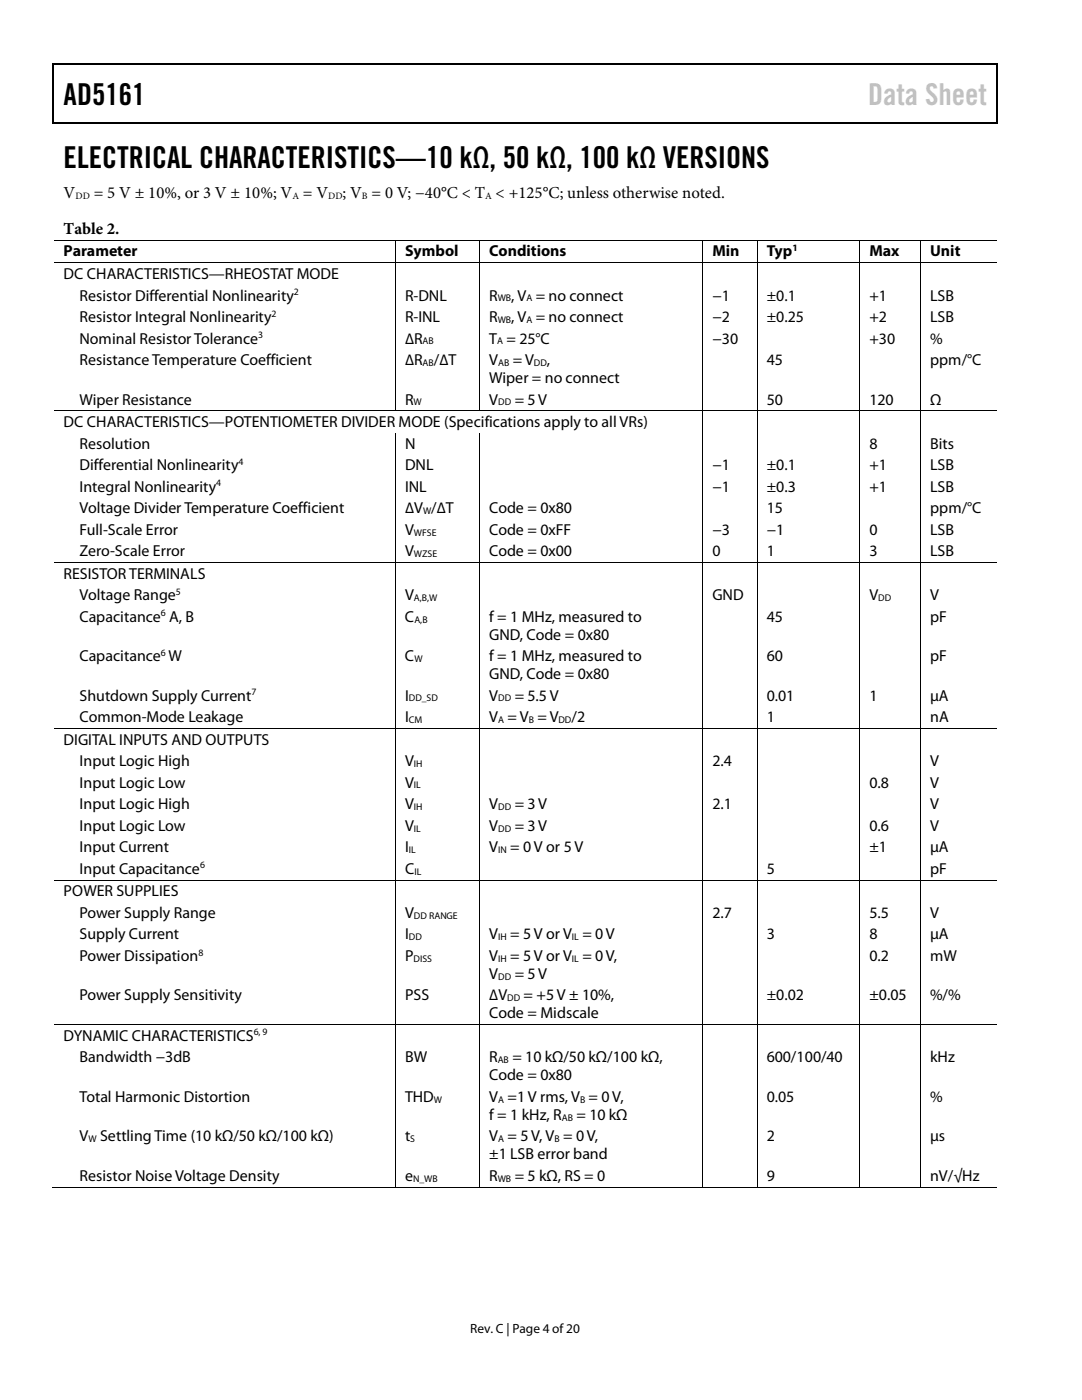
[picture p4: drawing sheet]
<svg xmlns="http://www.w3.org/2000/svg" width="216mm" height="279mm" viewBox="0 0 216 279" stroke-linecap="round" stroke-linejoin="round" font-family="sans-serif">
<defs><g id="words">
<g font-size="6">
<text x="12.7" y="20.9">AD5161</text>
<text x="12.7" y="33.6">ELECTRICAL CHARACTERISTICS—10 kΩ, 50 kΩ, 100 kΩ VERSIONS</text>
</g>
<text font-size="6" fill="#c1c1c1" x="173.2" y="20.9">Data Sheet</text>
<g font-size="3.3">
<text x="12.7" y="39.5">V</text>
<text x="18.7" y="39.5">= 5 V ± 10%, or 3 V ± 10%; V = V</text>
<text x="68.4" y="39.5">; V = 0 V; −40°C &lt; T &lt; +125°C; unless otherwise noted.</text>
<text x="12.7" y="46.7">Table 2.</text>
</g>
<g font-size="3.2">
<text x="12.7" y="51.2">Parameter</text>
<text x="80.8" y="51.2">Symbol</text>
<text x="97.6" y="51.2">Conditions</text>
<text x="142.2" y="51.2">Min</text>
<text x="153" y="51.2">Typ</text>
<text x="173.5" y="51.2">Max</text>
<text x="185.6" y="51.2">Unit</text>
<text x="12.7" y="55.7">DC CHARACTERISTICS—RHEOSTAT MODE</text>
<text x="15.9" y="60">Resistor Differential Nonlinearity</text>
<text x="80.8" y="60">R-DNL</text>
<text x="97.6" y="60">R</text>
<text x="102" y="60">, V = no connect</text>
<text x="142.2" y="60">−1</text>
<text x="153" y="60">±0.1</text>
<text x="173.5" y="60">+1</text>
<text x="185.6" y="60">LSB</text>
<text x="15.9" y="64.3">Resistor Integral Nonlinearity</text>
<text x="80.8" y="64.3">R-INL</text>
<text x="97.6" y="64.3">R</text>
<text x="102" y="64.3">, V = no connect</text>
<text x="142.2" y="64.3">−2</text>
<text x="153" y="64.3">±0.25</text>
<text x="173.5" y="64.3">+2</text>
<text x="185.6" y="64.3">LSB</text>
<text x="15.9" y="68.6">Nominal Resistor Tolerance</text>
<text x="80.8" y="68.6">∆R</text>
<text x="97.6" y="68.6">T = 25°C</text>
<text x="142.2" y="68.6">−30</text>
<text x="173.5" y="68.6">+30</text>
<text x="185.6" y="68.6">%</text>
<text x="15.9" y="72.9">Resistance Temperature Coefficient</text>
<text x="80.8" y="72.9">∆R</text>
<text x="86.6" y="72.9">/∆T</text>
<text x="97.6" y="76.5">Wiper = no connect</text>
<text x="97.6" y="72.9">V</text>
<text x="102.3" y="72.9">= V</text>
<text x="109.1" y="72.9">,</text>
<text x="153" y="72.9">45</text>
<text x="185.6" y="72.9">ppm/°C</text>
<text x="15.9" y="80.7">Wiper Resistance</text>
<text x="80.8" y="80.7">R</text>
<text x="97.6" y="80.7">V</text>
<text x="102.7" y="80.7">= 5 V</text>
<text x="153" y="80.7">50</text>
<text x="173.5" y="80.7">120</text>
<text x="185.6" y="80.7">Ω</text>
<text x="12.7" y="85.2">DC CHARACTERISTICS—POTENTIOMETER DIVIDER MODE (Specifications apply to all VRs)</text>
<text x="15.9" y="89.5">Resolution</text>
<text x="80.8" y="89.5">N</text>
<text x="173.5" y="89.5">8</text>
<text x="185.6" y="89.5">Bits</text>
<text x="15.9" y="93.8">Differential Nonlinearity</text>
<text x="80.8" y="93.8">DNL</text>
<text x="142.2" y="93.8">−1</text>
<text x="153" y="93.8">±0.1</text>
<text x="173.5" y="93.8">+1</text>
<text x="185.6" y="93.8">LSB</text>
<text x="15.9" y="98.1">Integral Nonlinearity</text>
<text x="80.8" y="98.1">INL</text>
<text x="142.2" y="98.1">−1</text>
<text x="153" y="98.1">±0.3</text>
<text x="173.5" y="98.1">+1</text>
<text x="185.6" y="98.1">LSB</text>
<text x="15.9" y="102.4">Voltage Divider Temperature Coefficient</text>
<text x="15.9" y="106.7">Full-Scale Error</text>
<text x="80.8" y="106.7">V</text>
<text x="80.8" y="102.4">∆V /∆T</text>
<text x="97.6" y="102.4">Code = 0x80</text>
<text x="97.6" y="106.7">Code = 0xFF</text>
<text x="142.2" y="106.7">−3</text>
<text x="153" y="102.4">15</text>
<text x="153" y="106.7">−1</text>
<text x="173.5" y="106.7">0</text>
<text x="185.6" y="102.4">ppm/°C</text>
<text x="185.6" y="106.7">LSB</text>
<text x="15.9" y="111">Zero-Scale Error</text>
<text x="80.8" y="111">V</text>
<text x="97.6" y="111">Code = 0x00</text>
<text x="142.2" y="111">0</text>
<text x="153" y="111">1</text>
<text x="173.5" y="111">3</text>
<text x="185.6" y="111">LSB</text>
<text x="12.7" y="115.5">RESISTOR TERMINALS</text>
<text x="15.9" y="119.8">Voltage Range</text>
<text x="80.8" y="119.8">V</text>
<text x="142.2" y="119.8">GND</text>
<text x="173.5" y="119.8">V</text>
<text x="185.6" y="119.8">V</text>
<text x="15.9" y="124.1">Capacitance A, B</text>
<text x="80.8" y="124.1">C</text>
<text x="97.6" y="124.1">f = 1 MHz, measured to</text>
<text x="153" y="124.1">45</text>
<text x="185.6" y="124.1">pF</text>
<text x="15.9" y="132">Capacitance W</text>
<text x="80.8" y="132">C</text>
<text x="97.6" y="127.7">GND, Code = 0x80</text>
<text x="97.6" y="132">f = 1 MHz, measured to</text>
<text x="153" y="132">60</text>
<text x="185.6" y="132">pF</text>
<text x="97.6" y="135.6">GND, Code = 0x80</text>
<text x="15.9" y="139.8">Shutdown Supply Current</text>
<text x="80.8" y="139.8">I</text>
<text x="97.6" y="139.8">V</text>
<text x="102.7" y="139.8">= 5.5 V</text>
<text x="153" y="139.8">0.01</text>
<text x="173.5" y="139.8">1</text>
<text x="185.6" y="139.8">µA</text>
<text x="12.7" y="148.6">DIGITAL INPUTS AND OUTPUTS</text>
<text x="15.9" y="144.1">Common-Mode Leakage</text>
<text x="80.8" y="144.1">I</text>
<text x="97.6" y="144.1">V = V = V</text>
<text x="114" y="144.1">/2</text>
<text x="153" y="144.1">1</text>
<text x="185.6" y="144.1">nA</text>
<text x="15.9" y="152.9">Input Logic High</text>
<text x="80.8" y="152.9">V</text>
<text x="142.2" y="152.9">2.4</text>
<text x="185.6" y="152.9">V</text>
<text x="15.9" y="157.2">Input Logic Low</text>
<text x="15.9" y="161.5">Input Logic High</text>
<text x="80.8" y="157.2">V</text>
<text x="80.8" y="161.5">V</text>
<text x="97.6" y="161.5">V</text>
<text x="102.7" y="161.5">= 3 V</text>
<text x="142.2" y="161.5">2.1</text>
<text x="173.5" y="157.2">0.8</text>
<text x="185.6" y="161.5">V</text>
<text x="185.6" y="157.2">V</text>
<text x="15.9" y="165.8">Input Logic Low</text>
<text x="80.8" y="165.8">V</text>
<text x="97.6" y="165.8">V</text>
<text x="102.7" y="165.8">= 3 V</text>
<text x="173.5" y="165.8">0.6</text>
<text x="185.6" y="165.8">V</text>
<text x="15.9" y="170.1">Input Current</text>
<text x="80.8" y="170.1">I</text>
<text x="97.6" y="170.1">V</text>
<text x="101.8" y="170.1">= 0 V or 5 V</text>
<text x="173.5" y="170.1">±1</text>
<text x="185.6" y="170.1">µA</text>
<text x="12.7" y="178.9">POWER SUPPLIES</text>
<text x="15.9" y="174.4">Input Capacitance</text>
<text x="80.8" y="174.4">C</text>
<text x="153" y="174.4">5</text>
<text x="185.6" y="174.4">pF</text>
<text x="15.9" y="183.2">Power Supply Range</text>
<text x="80.8" y="183.2">V</text>
<text x="142.2" y="183.2">2.7</text>
<text x="173.5" y="183.2">5.5</text>
<text x="185.6" y="183.2">V</text>
<text x="15.9" y="187.5">Supply Current</text>
<text x="15.9" y="191.8">Power Dissipation</text>
<text x="80.8" y="187.5">I</text>
<text x="80.8" y="191.8">P</text>
<text x="97.6" y="187.5">V</text>
<text x="97.6" y="191.8">V</text>
<text x="101.8" y="187.5">= 5 V or V = 0 V</text>
<text x="101.8" y="191.8">= 5 V or V = 0 V,</text>
<text x="153" y="187.5">3</text>
<text x="173.5" y="191.8">0.2</text>
<text x="173.5" y="187.5">8</text>
<text x="185.6" y="191.8">mW</text>
<text x="185.6" y="187.5">µA</text>
<text x="97.6" y="195.4">V</text>
<text x="102.7" y="195.4">= 5 V</text>
<text x="15.9" y="199.6">Power Supply Sensitivity</text>
<text x="80.8" y="199.6">PSS</text>
<text x="97.6" y="199.6">∆V</text>
<text x="97.6" y="203.2">Code = Midscale</text>
<text x="104.5" y="199.6">= +5 V ± 10%,</text>
<text x="153" y="199.6">±0.02</text>
<text x="173.5" y="199.6">±0.05</text>
<text x="185.6" y="199.6">%/%</text>
<text x="12.7" y="207.7">DYNAMIC CHARACTERISTICS</text>
<text x="15.9" y="212">Bandwidth −3dB</text>
<text x="80.8" y="212">BW</text>
<text x="97.6" y="215.6">Code = 0x80</text>
<text x="97.6" y="212">R</text>
<text x="102.2" y="212">= 10 kΩ/50 kΩ/100 kΩ,</text>
<text x="153" y="212">600/100/40</text>
<text x="185.6" y="212">kHz</text>
<text x="15.9" y="219.9">Total Harmonic Distortion</text>
<text x="80.8" y="219.9">THD</text>
<text x="97.6" y="219.9">V =1 V rms, V = 0 V,</text>
<text x="153" y="219.9">0.05</text>
<text x="185.6" y="219.9">%</text>
<text x="15.9" y="227.8">V</text>
<text x="20" y="227.8">Settling Time (10 kΩ/50 kΩ/100 kΩ)</text>
<text x="80.8" y="227.8">t</text>
<text x="97.6" y="223.5">f = 1 kHz, R</text>
<text x="97.6" y="227.8">V = 5 V, V = 0 V,</text>
<text x="115" y="223.5">= 10 kΩ</text>
<text x="153" y="227.8">2</text>
<text x="185.6" y="227.8">µs</text>
<text x="97.6" y="231.4">±1 LSB error band</text>
<text x="15.9" y="235.7">Resistor Noise Voltage Density</text>
<text x="80.8" y="235.7">e</text>
<text x="97.6" y="235.7">R</text>
<text x="102.7" y="235.7">= 5 kΩ, RS = 0</text>
<text x="153" y="235.7">9</text>
<text x="185.6" y="235.7">nV/√Hz</text>
</g>
<text font-size="2.7" x="93.8" y="266">Rev. C | Page 4 of20</text>
<g font-size="1.9">
<text x="15.1" y="39.7">DD</text>
<text x="58.3" y="39.7">A</text>
<text x="65.5" y="39.7">DD</text>
<text x="72.2" y="39.7">B</text>
<text x="96.8" y="39.7">A</text>
<text x="158.1" y="50.1">1</text>
<text x="58.6" y="58.9">2</text>
<text x="54.2" y="63.2">2</text>
<text x="99.3" y="60.2">WB</text>
<text x="99.3" y="64.4">WB</text>
<text x="105" y="60.2">A</text>
<text x="105" y="64.4">A</text>
<text x="51.5" y="67.5">3</text>
<text x="84.3" y="68.7">AB</text>
<text x="99.2" y="68.7">A</text>
<text x="84.3" y="73">AB</text>
<text x="99.4" y="73">AB</text>
<text x="106.6" y="73">DD</text>
<text x="82.5" y="80.9">W</text>
<text x="99.4" y="80.9">DD</text>
<text x="47.6" y="92.8">4</text>
<text x="43.1" y="97.1">4</text>
<text x="82.6" y="106.9">WFSE</text>
<text x="84.4" y="102.6">W</text>
<text x="82.6" y="111.2">WZSE</text>
<text x="35.1" y="118.7">5</text>
<text x="82.6" y="119.9">A,B,W</text>
<text x="175.3" y="119.9">DD</text>
<text x="32.1" y="123">6</text>
<text x="82.7" y="124.2">A,B</text>
<text x="32.1" y="130.9">6</text>
<text x="82.7" y="132.1">W</text>
<text x="50.2" y="138.8">7</text>
<text x="81.6" y="140">DD_SD</text>
<text x="99.4" y="140">DD</text>
<text x="81.6" y="144.3">CM</text>
<text x="99.4" y="144.3">A</text>
<text x="105.5" y="144.3">B</text>
<text x="111.5" y="144.3">DD</text>
<text x="82.6" y="153.1">IH</text>
<text x="82.6" y="157.4">IL</text>
<text x="82.6" y="161.7">IH</text>
<text x="99.4" y="161.7">DD</text>
<text x="82.6" y="165.9">IL</text>
<text x="99.4" y="165.9">DD</text>
<text x="39.9" y="173.3">6</text>
<text x="81.6" y="170.3">IL</text>
<text x="99.4" y="170.3">IN</text>
<text x="82.7" y="174.5">IL</text>
<text x="82.6" y="183.3">DD RANGE</text>
<text x="39.6" y="190.7">8</text>
<text x="81.6" y="187.6">DD</text>
<text x="82.5" y="191.9">DISS</text>
<text x="99.4" y="187.6">IH</text>
<text x="99.4" y="191.9">IH</text>
<text x="114.1" y="187.6">IL</text>
<text x="114.1" y="191.9">IL</text>
<text x="99.4" y="195.5">DD</text>
<text x="101.2" y="199.8">DD</text>
<text x="50.6" y="206.6">6, 9</text>
<text x="99.3" y="212.2">AB</text>
<text x="86.6" y="220">W</text>
<text x="99.4" y="220">A</text>
<text x="115.7" y="220">B</text>
<text x="17.7" y="227.9">W</text>
<text x="81.9" y="227.9">S</text>
<text x="99.4" y="227.9">A</text>
<text x="110.6" y="227.9">B</text>
<text x="112.1" y="223.6">AB</text>
<text x="82.4" y="235.8">N_WB</text>
<text x="99.3" y="235.8">WB</text>
</g>
</g></defs>
<g fill="#000">
<path d="M10.5 12.7h.3v1h-.3zM10.5 12.7h.3v.3h-.3zM133.3 12.7h.3v.3h-.3zM198.8 12.7h.2v1h-.2zM198.8 12.7h.2v.3h-.2zM10.5 24.4h.3v.2h-.3zM133.1 24.4h.2v.2h-.2zM198.8 24.4h.2v.2h-.2zM78.8 47.8h.2v.2h-.2zM78.8 52.4h.2v.1h-.2zM95.6 47.8h.2v.2h-.2zM95.6 52.4h.2v.1h-.2z"/>
<path d="M140.2 47.8h.1v.2h-.1zM140.2 52.4h.1v.1h-.1zM151 47.8h.2v.2h-.2zM151 52.4h.2v.1h-.2zM171.5 47.8h.2v.2h-.2zM171.5 52.4h.2v.1h-.2zM183.6 47.8h.2v.2h-.2zM183.6 52.4h.2v.1h-.2zM78.8 81.9h.2v.2h-.2zM95.6 81.9h.2v.2h-.2zM140.2 81.9h.1v.2h-.1zM151 81.9h.2v.2h-.2z"/>
<path d="M171.5 81.9h.2v.2h-.2zM183.6 81.9h.2v.2h-.2zM78.8 112.1h.2v.2h-.2zM95.6 112.1h.2v.2h-.2zM140.2 112.1h.1v.2h-.1zM151 112.1h.2v.2h-.2zM171.5 112.1h.2v.2h-.2zM183.6 112.1h.2v.2h-.2zM78.8 145.3h.2v.2h-.2zM95.6 145.3h.2v.2h-.2zM140.2 145.3h.1v.2h-.1zM151 145.3h.2v.2h-.2z"/>
<path d="M171.5 145.3h.2v.2h-.2zM183.6 145.3h.2v.2h-.2zM78.8 175.6h.2v.1h-.2zM95.6 175.6h.2v.1h-.2zM140.2 175.6h.1v.1h-.1zM151 175.6h.2v.1h-.2zM171.5 175.6h.2v.1h-.2zM183.6 175.6h.2v.1h-.2zM78.8 204.4h.2v.2h-.2zM95.6 204.4h.2v.2h-.2zM140.2 204.4h.1v.2h-.1zM151 204.4h.2v.2h-.2z"/>
<path d="M171.5 204.4h.2v.2h-.2zM183.6 204.4h.2v.2h-.2zM78.8 236.8h.2v.2h-.2zM95.6 236.8h.2v.2h-.2zM140.2 236.8h.1v.2h-.1zM151 236.8h.2v.2h-.2zM171.5 236.8h.2v.2h-.2zM183.6 236.8h.2v.2h-.2z"/>
</g>
<path d="M10.7 13.7v10.7M10.8 12.8h122.5M133.6 12.8h65.2M198.9 13.7v10.7M10.8 24.5h188" fill="none" stroke="#000" stroke-width=".25"/>
<g fill="none" stroke="#000" stroke-width=".2">
<path d="M10.8 47.9h68M10.8 52.5h68M78.9 48v4.4M78.9 52.5v29.4M79 47.9h16.6M79 52.5h16.6M95.7 48v4.4M95.7 52.5v29.4M95.8 47.9h44.4M95.8 52.5h44.4M140.3 48v4.4M140.3 52.5v29.4"/>
<path d="M140.3 47.9h10.7M140.3 52.5h10.7M151.1 48v4.4M151.1 52.5v29.4M151.2 47.9h20.3M151.2 52.5h20.3M171.6 48v4.4M171.6 52.5v29.4M171.7 47.9h11.9M171.7 52.5h11.9M183.7 48v4.4M183.7 52.5v29.4"/>
<path d="M183.8 47.9h15M183.8 52.5h15M10.8 82h68M78.9 86.4v25.7M79 82h16.6M95.7 86.4v25.7M95.8 82h44.4M140.3 82.1v30M140.3 82h10.7M151.1 82.1v30M151.2 82h20.3M171.6 82.1v30"/>
<path d="M171.7 82h11.9M183.7 82.1v30M183.8 82h15M10.8 112.2h68M78.9 112.3v33M79 112.2h16.6M95.7 112.3v33M95.8 112.2h44.4M140.3 112.3v33M140.3 112.2h10.7M151.1 112.3v33M151.2 112.2h20.3"/>
<path d="M171.6 112.3v33M171.7 112.2h11.9M183.7 112.3v33M183.8 112.2h15M10.8 145.4h68M78.9 145.5v30.1M79 145.4h16.6M95.7 145.5v30.1M95.8 145.4h44.4M140.3 145.5v30.1M140.3 145.4h10.7M151.1 145.5v30.1"/>
<path d="M151.2 145.4h20.3M171.6 145.5v30.1M171.7 145.4h11.9M183.7 145.5v30.1M183.8 145.4h15M10.8 175.6h68M78.9 175.7v28.7M79 175.6h16.6M95.7 175.7v28.7M95.8 175.6h44.4M140.3 175.7v28.7M140.3 175.6h10.7"/>
<path d="M151.1 175.7v28.7M151.2 175.6h20.3M171.6 175.7v28.7M171.7 175.6h11.9M183.7 175.7v28.7M183.8 175.6h15M10.8 204.5h68M78.9 204.6v32.2M79 204.5h16.6M95.7 204.6v32.2M95.8 204.5h44.4M140.3 204.6v32.2"/>
<path d="M140.3 204.5h10.7M151.1 204.6v32.2M151.2 204.5h20.3M171.6 204.6v32.2M171.7 204.5h11.9M183.7 204.6v32.2M183.8 204.5h15M10.5 236.9h68.3M79 236.9h16.6M95.8 236.9h44.4M140.3 236.9h10.7M151.2 236.9h20.3"/>
<path d="M171.7 236.9h11.9M183.8 236.9h15"/>
</g>
<use href="#words"/>
</svg>
